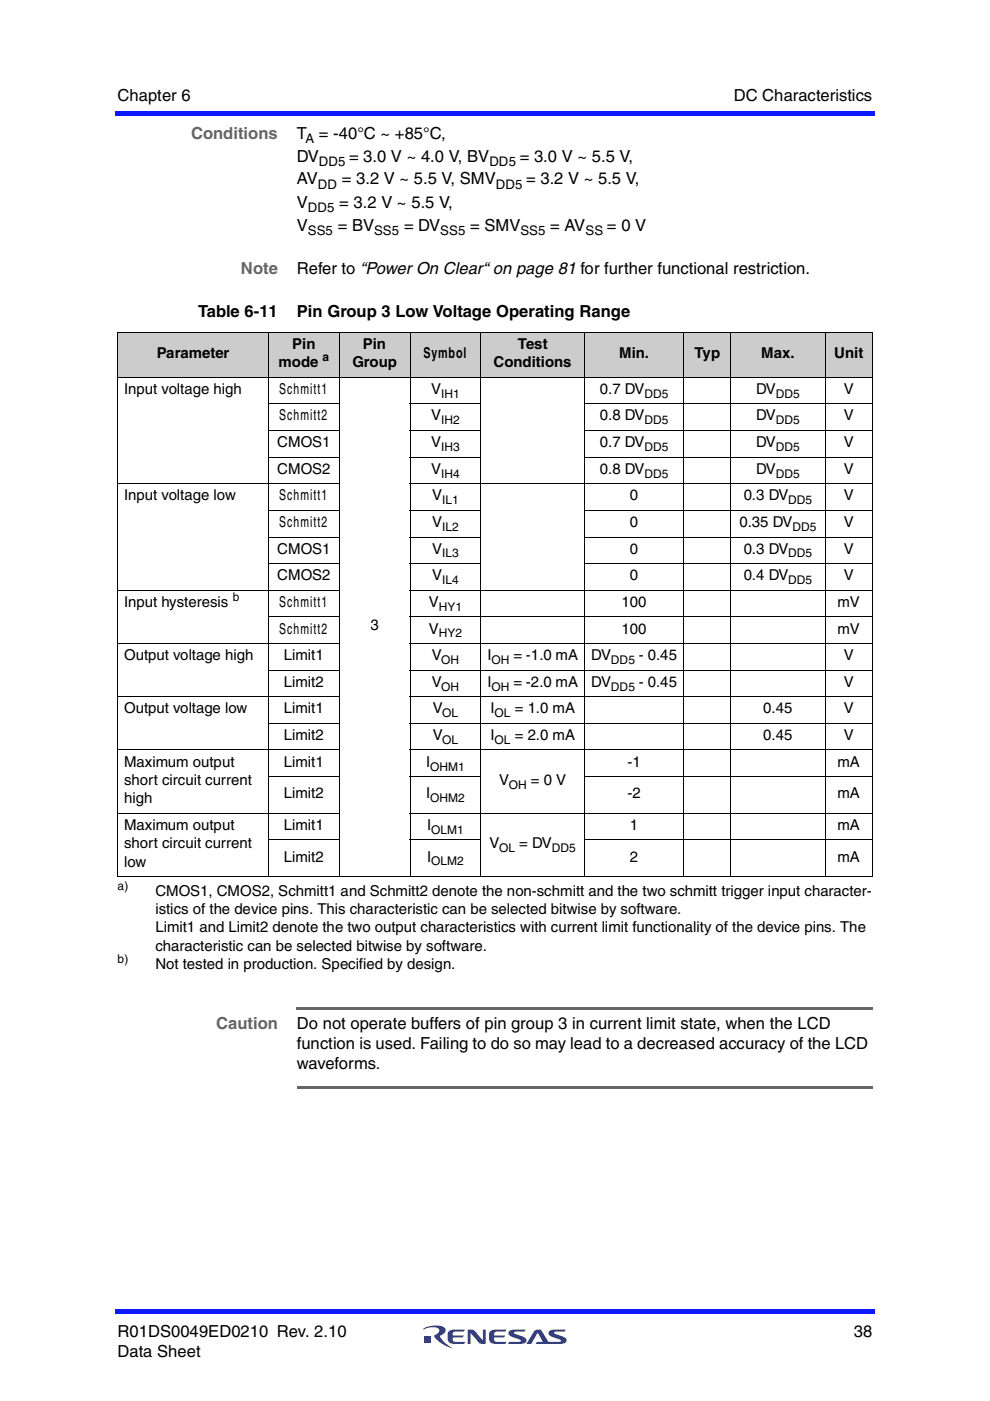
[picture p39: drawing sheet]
<svg xmlns="http://www.w3.org/2000/svg" width="210mm" height="297mm" viewBox="0 0 210 297" stroke-linecap="round" stroke-linejoin="round" font-family="sans-serif">
<defs><g id="words">
<g font-size="3.5">
<text x="24.9" y="21.4">Chapter 6</text>
<text x="155.6" y="21.4">DC Characteristics</text>
<text x="62.9" y="29.4">T</text>
<text x="67.6" y="29.4">= -40°C ~ +85°C,</text>
<text x="62.9" y="34.2">DV</text>
<text x="74" y="34.2">= 3.0 V ~ 4.0 V, BV</text>
<text x="110.2" y="34.2">= 3.0 V ~ 5.5 V,</text>
<text x="62.9" y="39.1">AV</text>
<text x="72.5" y="39.1">= 3.2 V ~ 5.5 V, SMV</text>
<text x="111.5" y="39.1">= 3.2 V ~ 5.5 V,</text>
<text x="62.9" y="44">V</text>
<text x="71.9" y="44">= 3.2 V ~ 5.5 V,</text>
<text x="62.9" y="48.9">V</text>
<text x="71.6" y="48.9">= BV</text>
<text x="85.7" y="48.9">= DV</text>
<text x="99.7" y="48.9">= SMV</text>
<text x="116.6" y="48.9">= AV</text>
<text x="128.7" y="48.9">= 0 V</text>
<text x="62.9" y="58">Refer to “Power On Clear“ on page 81 for further functional restriction.</text>
<text x="42" y="67.2">Table 6-11</text>
<text x="62.9" y="67.2">Pin Group 3 Low Voltage Operating Range</text>
<text x="62.9" y="218.2">Do not operate buffers of pin group 3 in current limit state, when the LCD</text>
<text x="62.9" y="222.4">function is used. Failing to do so may lead to a decreased accuracy of the LCD</text>
<text x="62.9" y="226.7">waveforms.</text>
<text x="24.9" y="283.4">R01DS0049ED0210 Rev. 2.10</text>
<text x="24.9" y="287.6">Data Sheet</text>
<text x="181" y="283.4">38</text>
</g>
<g font-size="3.5" fill="#656565">
<text x="40.5" y="29.4">Conditions</text>
<text x="51.1" y="58">Note</text>
<text x="45.8" y="218.2">Caution</text>
</g>
<g font-size="3.2">
<text x="33.2" y="75.9">Parameter</text>
<text x="59.1" y="77.9">mode</text>
<text x="62" y="74">Pin</text>
<text x="74.7" y="77.9">Group</text>
<text x="77" y="74">Pin</text>
<text x="89.8" y="75.9">Symbol</text>
<text x="104.6" y="77.9">Conditions</text>
<text x="109.8" y="74">Test</text>
<text x="131.3" y="75.9">Min.</text>
<text x="147.2" y="75.9">Typ</text>
<text x="161.4" y="75.9">Max.</text>
<text x="176.9" y="75.9">Unit</text>
<text x="26.3" y="83.5">Input voltage high</text>
<text x="59.2" y="83.5">Schmitt1</text>
<text x="91.4" y="83.5">V</text>
<text x="127.2" y="83.5">0.7 DV</text>
<text x="160.3" y="83.5">DV</text>
<text x="178.9" y="83.5">V</text>
<text x="59.2" y="89.2">Schmitt2</text>
<text x="91.4" y="89.2">V</text>
<text x="127.2" y="89.2">0.8 DV</text>
<text x="160.3" y="89.2">DV</text>
<text x="178.9" y="89.2">V</text>
<text x="58.8" y="94.8">CMOS1</text>
<text x="91.4" y="94.8">V</text>
<text x="127.2" y="94.8">0.7 DV</text>
<text x="160.3" y="94.8">DV</text>
<text x="178.9" y="94.8">V</text>
<text x="58.8" y="100.5">CMOS2</text>
<text x="91.4" y="100.5">V</text>
<text x="127.2" y="100.5">0.8 DV</text>
<text x="160.3" y="100.5">DV</text>
<text x="178.9" y="100.5">V</text>
<text x="26.3" y="106.1">Input voltage low</text>
<text x="59.2" y="106.1">Schmitt1</text>
<text x="91.6" y="106.1">V</text>
<text x="133.6" y="106.1">0</text>
<text x="157.7" y="106.1">0.3 DV</text>
<text x="178.9" y="106.1">V</text>
<text x="59.2" y="111.8">Schmitt2</text>
<text x="91.6" y="111.8">V</text>
<text x="133.6" y="111.8">0</text>
<text x="156.8" y="111.8">0.35 DV</text>
<text x="178.9" y="111.8">V</text>
<text x="58.8" y="117.4">CMOS1</text>
<text x="91.6" y="117.4">V</text>
<text x="133.6" y="117.4">0</text>
<text x="157.7" y="117.4">0.3 DV</text>
<text x="178.9" y="117.4">V</text>
<text x="58.8" y="123">CMOS2</text>
<text x="91.6" y="123">V</text>
<text x="133.6" y="123">0</text>
<text x="157.7" y="123">0.4 DV</text>
<text x="178.9" y="123">V</text>
<text x="26.3" y="128.7">Input hysteresis</text>
<text x="59.2" y="128.7">Schmitt1</text>
<text x="90.9" y="128.7">V</text>
<text x="131.8" y="128.7">100</text>
<text x="177.6" y="128.7">mV</text>
<text x="59.2" y="134.3">Schmitt2</text>
<text x="78.6" y="133.6">3</text>
<text x="90.9" y="134.3">V</text>
<text x="131.8" y="134.3">100</text>
<text x="177.6" y="134.3">mV</text>
<text x="26.3" y="140">Output voltage high</text>
<text x="60.2" y="140">Limit1</text>
<text x="91.5" y="140">V</text>
<text x="103.3" y="140">I</text>
<text x="108.8" y="140">= -1.0 mA</text>
<text x="125.4" y="140">DV</text>
<text x="135.5" y="140">- 0.45</text>
<text x="178.9" y="140">V</text>
<text x="60.2" y="145.6">Limit2</text>
<text x="91.5" y="145.6">V</text>
<text x="103.3" y="145.6">I</text>
<text x="108.8" y="145.6">= -2.0 mA</text>
<text x="125.4" y="145.6">DV</text>
<text x="135.5" y="145.6">- 0.45</text>
<text x="178.9" y="145.6">V</text>
<text x="26.3" y="151.3">Output voltage low</text>
<text x="60.2" y="151.3">Limit1</text>
<text x="91.7" y="151.3">V</text>
<text x="104" y="151.3">I</text>
<text x="109.1" y="151.3">= 1.0 mA</text>
<text x="161.8" y="151.3">0.45</text>
<text x="178.9" y="151.3">V</text>
<text x="60.2" y="156.9">Limit2</text>
<text x="91.7" y="156.9">V</text>
<text x="104" y="156.9">I</text>
<text x="109.1" y="156.9">= 2.0 mA</text>
<text x="161.8" y="156.9">0.45</text>
<text x="178.9" y="156.9">V</text>
<text x="26.3" y="162.6">Maximum output</text>
<text x="26.3" y="166.4">short circuit current</text>
<text x="60.2" y="162.6">Limit1</text>
<text x="90.3" y="162.6">I</text>
<text x="105.8" y="166.4">V</text>
<text x="112.6" y="166.4">= 0 V</text>
<text x="133.1" y="162.6">-1</text>
<text x="177.6" y="162.6">mA</text>
<text x="26.3" y="170.3">high</text>
<text x="60.2" y="169.2">Limit2</text>
<text x="90.3" y="169.2">I</text>
<text x="133.1" y="169.2">-2</text>
<text x="177.6" y="169.2">mA</text>
<text x="26.3" y="175.9">Maximum output</text>
<text x="26.3" y="179.8">short circuit current</text>
<text x="60.2" y="175.9">Limit1</text>
<text x="90.6" y="175.9">I</text>
<text x="103.8" y="179.8">V</text>
<text x="110.1" y="179.8">= DV</text>
<text x="133.6" y="175.9">1</text>
<text x="177.6" y="175.9">mA</text>
<text x="26.3" y="183.7">low</text>
<text x="60.2" y="182.7">Limit2</text>
<text x="90.6" y="182.7">I</text>
<text x="133.6" y="182.7">2</text>
<text x="177.6" y="182.7">mA</text>
<text x="32.9" y="189.9">CMOS1, CMOS2, Schmitt1 and Schmitt2 denote the non-schmitt and the two schmitt trigger input character-</text>
<text x="32.9" y="193.8">istics of the device pins. This characteristic can be selected bitwise by software.</text>
<text x="32.9" y="197.7">Limit1 and Limit2 denote the two output characteristics with current limit functionality of the device pins. The</text>
<text x="32.9" y="201.6">characteristic can be selected bitwise by software.</text>
<text x="32.9" y="205.5">Not tested in production. Specified by design.</text>
</g>
<g font-size="2.8">
<text x="64.8" y="30.3">A</text>
<text x="67.6" y="35.1">DD5</text>
<text x="103.8" y="35.1">DD5</text>
<text x="67.4" y="40">DD</text>
<text x="105.2" y="40">DD5</text>
<text x="65.3" y="44.9">DD5</text>
<text x="65.3" y="49.8">SS5</text>
<text x="79.3" y="49.8">SS5</text>
<text x="93.3" y="49.8">SS5</text>
<text x="110.4" y="49.8">SS5</text>
<text x="124.2" y="49.8">SS</text>
</g>
<g font-size="2.5">
<text x="68.4" y="76.6">a</text>
<text x="93.5" y="84.3">IH1</text>
<text x="93.5" y="90">IH2</text>
<text x="136.7" y="84.3">DD5</text>
<text x="136.7" y="90">DD5</text>
<text x="164.5" y="84.3">DD5</text>
<text x="164.5" y="90">DD5</text>
<text x="93.5" y="95.6">IH3</text>
<text x="136.7" y="95.6">DD5</text>
<text x="164.5" y="95.6">DD5</text>
<text x="93.5" y="101.3">IH4</text>
<text x="136.7" y="101.3">DD5</text>
<text x="164.5" y="101.3">DD5</text>
<text x="93.7" y="106.9">IL1</text>
<text x="167.1" y="106.9">DD5</text>
<text x="93.7" y="112.6">IL2</text>
<text x="168" y="112.6">DD5</text>
<text x="93.7" y="118.2">IL3</text>
<text x="167.1" y="118.2">DD5</text>
<text x="93.7" y="123.8">IL4</text>
<text x="167.1" y="123.8">DD5</text>
<text x="49.4" y="127.4">b</text>
<text x="93" y="129.5">HY1</text>
<text x="93" y="135.1">HY2</text>
<text x="93.6" y="140.8">OH</text>
<text x="104.2" y="140.8">OH</text>
<text x="129.5" y="140.8">DD5</text>
<text x="93.6" y="146.4">OH</text>
<text x="104.2" y="146.4">OH</text>
<text x="129.5" y="146.4">DD5</text>
<text x="93.8" y="152.1">OL</text>
<text x="104.9" y="152.1">OL</text>
<text x="93.8" y="157.7">OL</text>
<text x="104.9" y="157.7">OL</text>
<text x="91.2" y="163.4">OHM1</text>
<text x="107.9" y="167.2">OH</text>
<text x="91.2" y="170.1">OHM2</text>
<text x="91.4" y="176.7">OLM1</text>
<text x="91.4" y="183.5">OLM2</text>
<text x="105.8" y="180.6">OL</text>
<text x="117" y="180.6">DD5</text>
<text x="24.9" y="188.7">a)</text>
<text x="24.9" y="204.2">b)</text>
</g>
</g></defs>
<g fill="#323f99">
<path d="M99.2 281.9h.9l.5 .2 1.8 2.1v-2.3h.6v3l-1.3-.1-1.9-2.2v2.3h-.6z"/>
<path d="M95.1 282.3l.7-.4h2.8l-.3 .4-2 .1a.61 .61 0 0 0-.3 .7h2.4l-.4 .5h-2l.1 .8 2.5 .1-.3 .4a3.7 3.7 0 0 1-3.2-.3 2.55 2.55 0 0 1 0-2.3z"/>
<path d="M103.9 282.3l.7-.4h2.8l-.3 .4-2 .1a.61 .61 0 0 0-.3 .7h2.3l-.3 .5h-2l.1 .8 2.5 .1-.3 .4a3.7 3.7 0 0 1-3.2-.3 2.55 2.55 0 0 1 0-2.3z"/>
<path d="M108 282.2l.6-.3h2.8l-.2 .4-2.2 .2v.2l.5 .2a2.88 2.88 0 0 1 2.1 1.1 .73 .73 0 0 1-.8 .9h-3.1l.3-.4 2.4-.1v-.3l-.5-.2a2.87 2.87 0 0 1-2.1-1z"/>
<path d="M113.3 282.2a1.57 1.57 0 0 1 1.4-.3l1.6 2.6 2.6-.1v-.3l-.5-.2a2.87 2.87 0 0 1-2.1-1 .73 .73 0 0 1 .9-1h2.8l-.3 .4-2.2 .2v.2l.5 .2a2.88 2.88 0 0 1 2.1 1.1 .73 .73 0 0 1-.8 .9h-5.7l.2-.4h1.3l-1.1-1.9-1.3 2.3h-1.1z"/>
<path d="M90 283.4h1.4v1.4h-1.4z"/>
<path d="M89.8 281.7a4.9 4.9 0 0 1 4.5-.2 1.04 1.04 0 0 1-.8 1.6l-.2 .2a6 6 0 0 0 2.7 2.5 6.2 6.2 0 0 1-4-2.6l.2-.2a1.16 1.16 0 0 0 .9-1 2.36 2.36 0 0 0-2.8-.3l-.5 .2z"/>
</g>
<g fill="#0d1aff">
<path d="M24.4 277.5h.5v1.1h-.5z"/>
<path d="M24.9 277.5h160.6v1.1h-160.6z"/>
<path d="M185 23.5h.5v1.1h-.5z"/>
<path d="M24.4 23.5h160.6v1.1h-160.6z"/>
</g>
<path d="M24.9 211.8h160.1v4h-160.1z" fill="#fff"/>
<path d="M62.9 213.6h122.1v.5h-122.1z" fill="#656565"/>
<path d="M62.9 213.6h122.1" fill="none" stroke="#656565" stroke-width=".21"/>
<path d="M184.9 213.6l.1 .6z" fill="#656565"/>
<path d="M62.9 214.1h122.1" fill="none" stroke="#656565" stroke-width=".21"/>
<path d="M62.9 213.5h.1v.6h-.1z" fill="#656565"/>
<path d="M24.9 211.8h160.1v4h-160.1z" fill="#fff"/>
<path d="M62.9 213.6h122.1v.5h-122.1z" fill="#656565"/>
<path d="M62.9 213.6h122.1" fill="none" stroke="#656565" stroke-width=".21"/>
<path d="M184.9 213.6l.1 .6z" fill="#656565"/>
<path d="M62.9 214.1h122.1" fill="none" stroke="#656565" stroke-width=".21"/>
<path d="M62.9 213.5h.1v.6h-.1z" fill="#656565"/>
<path d="M62.9 228.5h122.1v4h-122.1z" fill="#fff"/>
<path d="M62.9 230.3h122.1v.5h-122.1z" fill="#656565"/>
<path d="M62.9 230.3h122.1" fill="none" stroke="#656565" stroke-width=".21"/>
<path d="M184.9 230.3l.1 .5z" fill="#656565"/>
<path d="M62.9 230.8h122.1" fill="none" stroke="#656565" stroke-width=".21"/>
<path d="M62.9 230.2h.1v.6h-.1z" fill="#656565"/>
<g fill="#ccc">
<path d="M24.9 70.5h32v9.5h-32z"/>
<path d="M56.9 70.5h15v9.5h-15z"/>
<path d="M71.9 70.5h15.1v9.5h-15.1z"/>
<path d="M87 70.5h14.9v9.5h-14.9z"/>
<path d="M101.9 70.5h22.1v9.5h-22.1z"/>
<path d="M124 70.5h20.9v9.5h-20.9z"/>
<path d="M144.9 70.5h10v9.5h-10z"/>
<path d="M154.9 70.5h20.1v9.5h-20.1z"/>
<path d="M175 70.5h10v9.5h-10z"/>
</g>
<g fill="none" stroke="#000" stroke-width=".21">
<path d="M24.8 70.5h160.2M24.9 70.6v115.2M56.9 70.4v115.5M71.9 70.4v115.5M87 70.4v115.5M101.9 70.4v115.5M124 70.4v115.5M144.9 70.4v115.5M154.9 70.4v115.5M175 70.4v115.5M185 70.6v115.2M24.8 80h160.2"/>
<path d="M56.9 85.6h15.2M56.9 91.3h15.2M56.9 96.9h15.2M86.9 85.6h15.1M86.9 91.3h15.1M86.9 96.9h15.1M123.9 85.6h61.1M123.9 91.3h61.1M123.9 96.9h61.1M24.8 102.6h47.3M56.9 108.2h15.2M56.9 113.9h15.2"/>
<path d="M56.9 119.5h15.2M86.9 102.6h98.1M86.9 108.2h15.1M86.9 113.9h15.1M86.9 119.5h15.1M123.9 108.2h61.1M123.9 113.9h61.1M123.9 119.5h61.1M24.8 125.1h47.3M24.8 136.4h47.3M56.9 130.8h15.2M86.9 125.1h98.1"/>
<path d="M86.9 130.8h98.1M86.9 136.4h98.1M24.8 147.7h47.3M24.8 159h47.3M56.9 142.1h15.2M56.9 153.4h15.2M86.9 142.1h98.1M86.9 147.7h98.1M86.9 153.4h98.1M86.9 159h98.1M24.8 172.4h47.3M56.9 164.7h15.2"/>
<path d="M56.9 178.1h15.2M86.9 164.7h15.1M86.9 172.4h98.1M86.9 178.1h15.1M123.9 164.7h61.1M123.9 178.1h61.1M24.8 185.8h160.2"/>
</g>
<use href="#words"/>
</svg>
